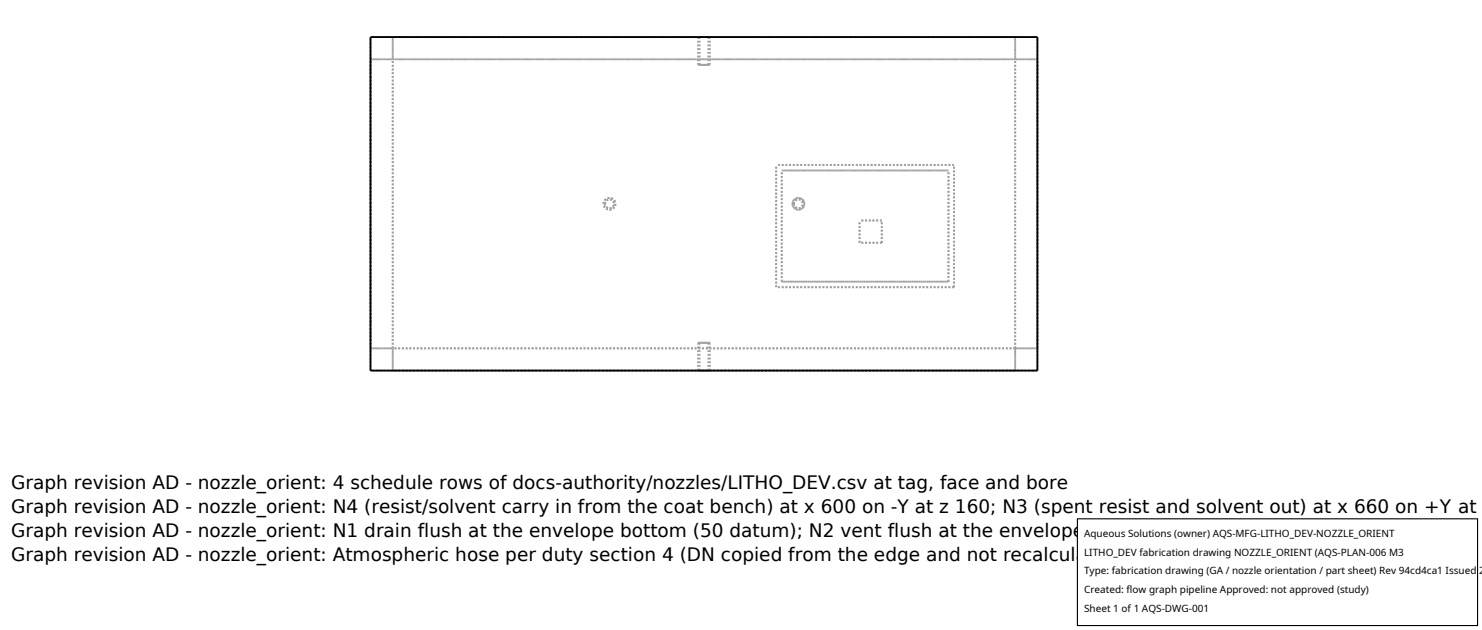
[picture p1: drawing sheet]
<svg xmlns="http://www.w3.org/2000/svg" width="212mm" height="90mm" viewBox="0 0 212 90" stroke-linecap="round" stroke-linejoin="round" font-family="sans-serif">
<defs><g id="words">
<g font-size="2.6">
<text x="1.6" y="69.8">Graph revision AD - nozzle_orient: 4 schedule rows of docs-authority/nozzles/LITHO_DEV.csv at tag, face and bore</text>
<text x="1.6" y="73.3">Graph revision AD - nozzle_orient: N4 (resist/solvent carry in from the coat bench) at x 600 on -Y at z 160; N3 (spent resist and solvent out) at x 660 on +Y at</text>
<text x="1.6" y="76.7">Graph revision AD - nozzle_orient: N1 drain flush at the envelope bottom (50 datum); N2 vent flush at the envelope top - its 800 datum predates the 900 box</text>
<text x="1.6" y="80.2">Graph revision AD - nozzle_orient: Atmospheric hose per duty section 4 (DN copied from the edge and not recalculated)</text>
</g>
<g font-size="1.4">
<text x="154.8" y="76.6">Aqueous Solutions (owner) AQS-MFG-LITHO_DEV-NOZZLE_ORIENT</text>
<text x="154.8" y="79.3">LITHO_DEV fabrication drawing NOZZLE_ORIENT (AQS-PLAN-006 M3</text>
<text x="154.8" y="82">Type: fabrication drawing (GA / nozzle orientation / part sheet) Rev 94cd4ca1 Issued 2</text>
<text x="154.8" y="84.7">Created: flow graph pipeline Approved: not approved (study)</text>
<text x="154.8" y="87.4">Sheet 1 of 1 AQS-DWG-001</text>
</g>
</g></defs>
<g fill="none" stroke="#a0a0a0" stroke-width=".26" stroke-dasharray=".3 .3" stroke-linecap="butt">
<path d="M52.9 8.5h3.2M56.1 8.5h88.9M56.1 8.5v-3.2M56.1 5.3v3.2M56.1 8.5h-3.2M99.7 9.3v-4M99.7 9.3h1.7M99.7 5.3h1.7M99.9 9.3v-4M99.9 9.3h1.3M99.9 5.3h1.3M101.2 9.3h-1.3"/>
<path d="M101.2 5.3h-1.3M101.2 5.3v4M101.4 9.3h-1.7M101.4 5.3h-1.7M101.4 5.3v4M145 5.3h-88.9M145 8.5h3.2M145 8.5v-3.2M145 5.3v3.2M145 8.5h-88.9M148.2 5.3h-95.3M148.2 8.5h-3.2"/>
<path d="M86.2 29.1l.2-.6 .6-.2 .6 .2 .3 .6-.2 .6-.6 .2-.6-.2-.3-.6M86.4 29.1l.2-.4 .4-.2 .5 .1 .2 .5-.2 .4-.4 .2-.5-.1-.2-.5M111.7 24.3h23.8M113.2 29.1l.2-.6 .6-.2 .6 .2 .3 .6-.2 .6-.6 .2-.7-.2-.2-.6M113.2 29.1l.2 .6 .6 .2 .6-.1 .3-.7-.2-.6-.6-.2-.7 .2-.2 .6M113.4 29.1l.2 .4 .4 .2 .5-.1 .2-.5-.2-.4-.5-.2-.4 .1-.2 .5M113.4 29.1l.2-.4 .4-.2 .5 .1 .2 .5-.2 .4-.5 .2-.4-.1-.2-.5M122.8 34.7v-3.2M125.9 34.7v-3.2M125.9 34.7h-3.1M125.9 31.5h-3.1M135.5 24.3h-23.8"/>
<path d="M136.3 23.5h-25.4M52.9 52.9v-47.6M52.9 49.7h3.2M52.9 49.7v-41.2M56.1 49.7v-41.2M56.1 52.9v-3.2M56.1 49.7v3.2M56.1 49.7h-3.2M99.7 48.9v4M99.7 48.9h1.7M99.7 52.9h1.7M99.9 48.9v4"/>
<path d="M99.9 48.9h1.3M99.9 52.9h1.3M101.2 48.9h-1.3M101.2 52.9h-1.3M101.2 52.9v-4M101.4 48.9h-1.7M101.4 52.9h-1.7M101.4 52.9v-4M110.9 41v-17.5M111.7 40.2h23.8M111.7 40.2v-15.9M135.5 40.2v-15.9"/>
<path d="M135.5 40.2h-23.8M136.3 41v-17.5M136.3 41h-25.4M145 52.9h-88.9M145 49.7h-88.9M145 49.7v-41.2M145 49.7h3.2M145 52.9v-3.2M145 49.7v3.2M148.2 52.9v-47.6M148.2 49.7v-41.2M148.2 52.9h-95.3"/>
<path d="M148.2 49.7h-3.2"/>
</g>
<path d="M52.9 5.3h95.3v47.6h-95.3z" fill="none" stroke="#000" stroke-width=".26"/>
<path d="M153.9 74.1h57.1v15.2h-57.1z" fill="#fff" stroke="#000" stroke-width=".16"/>
<use href="#words"/>
</svg>
